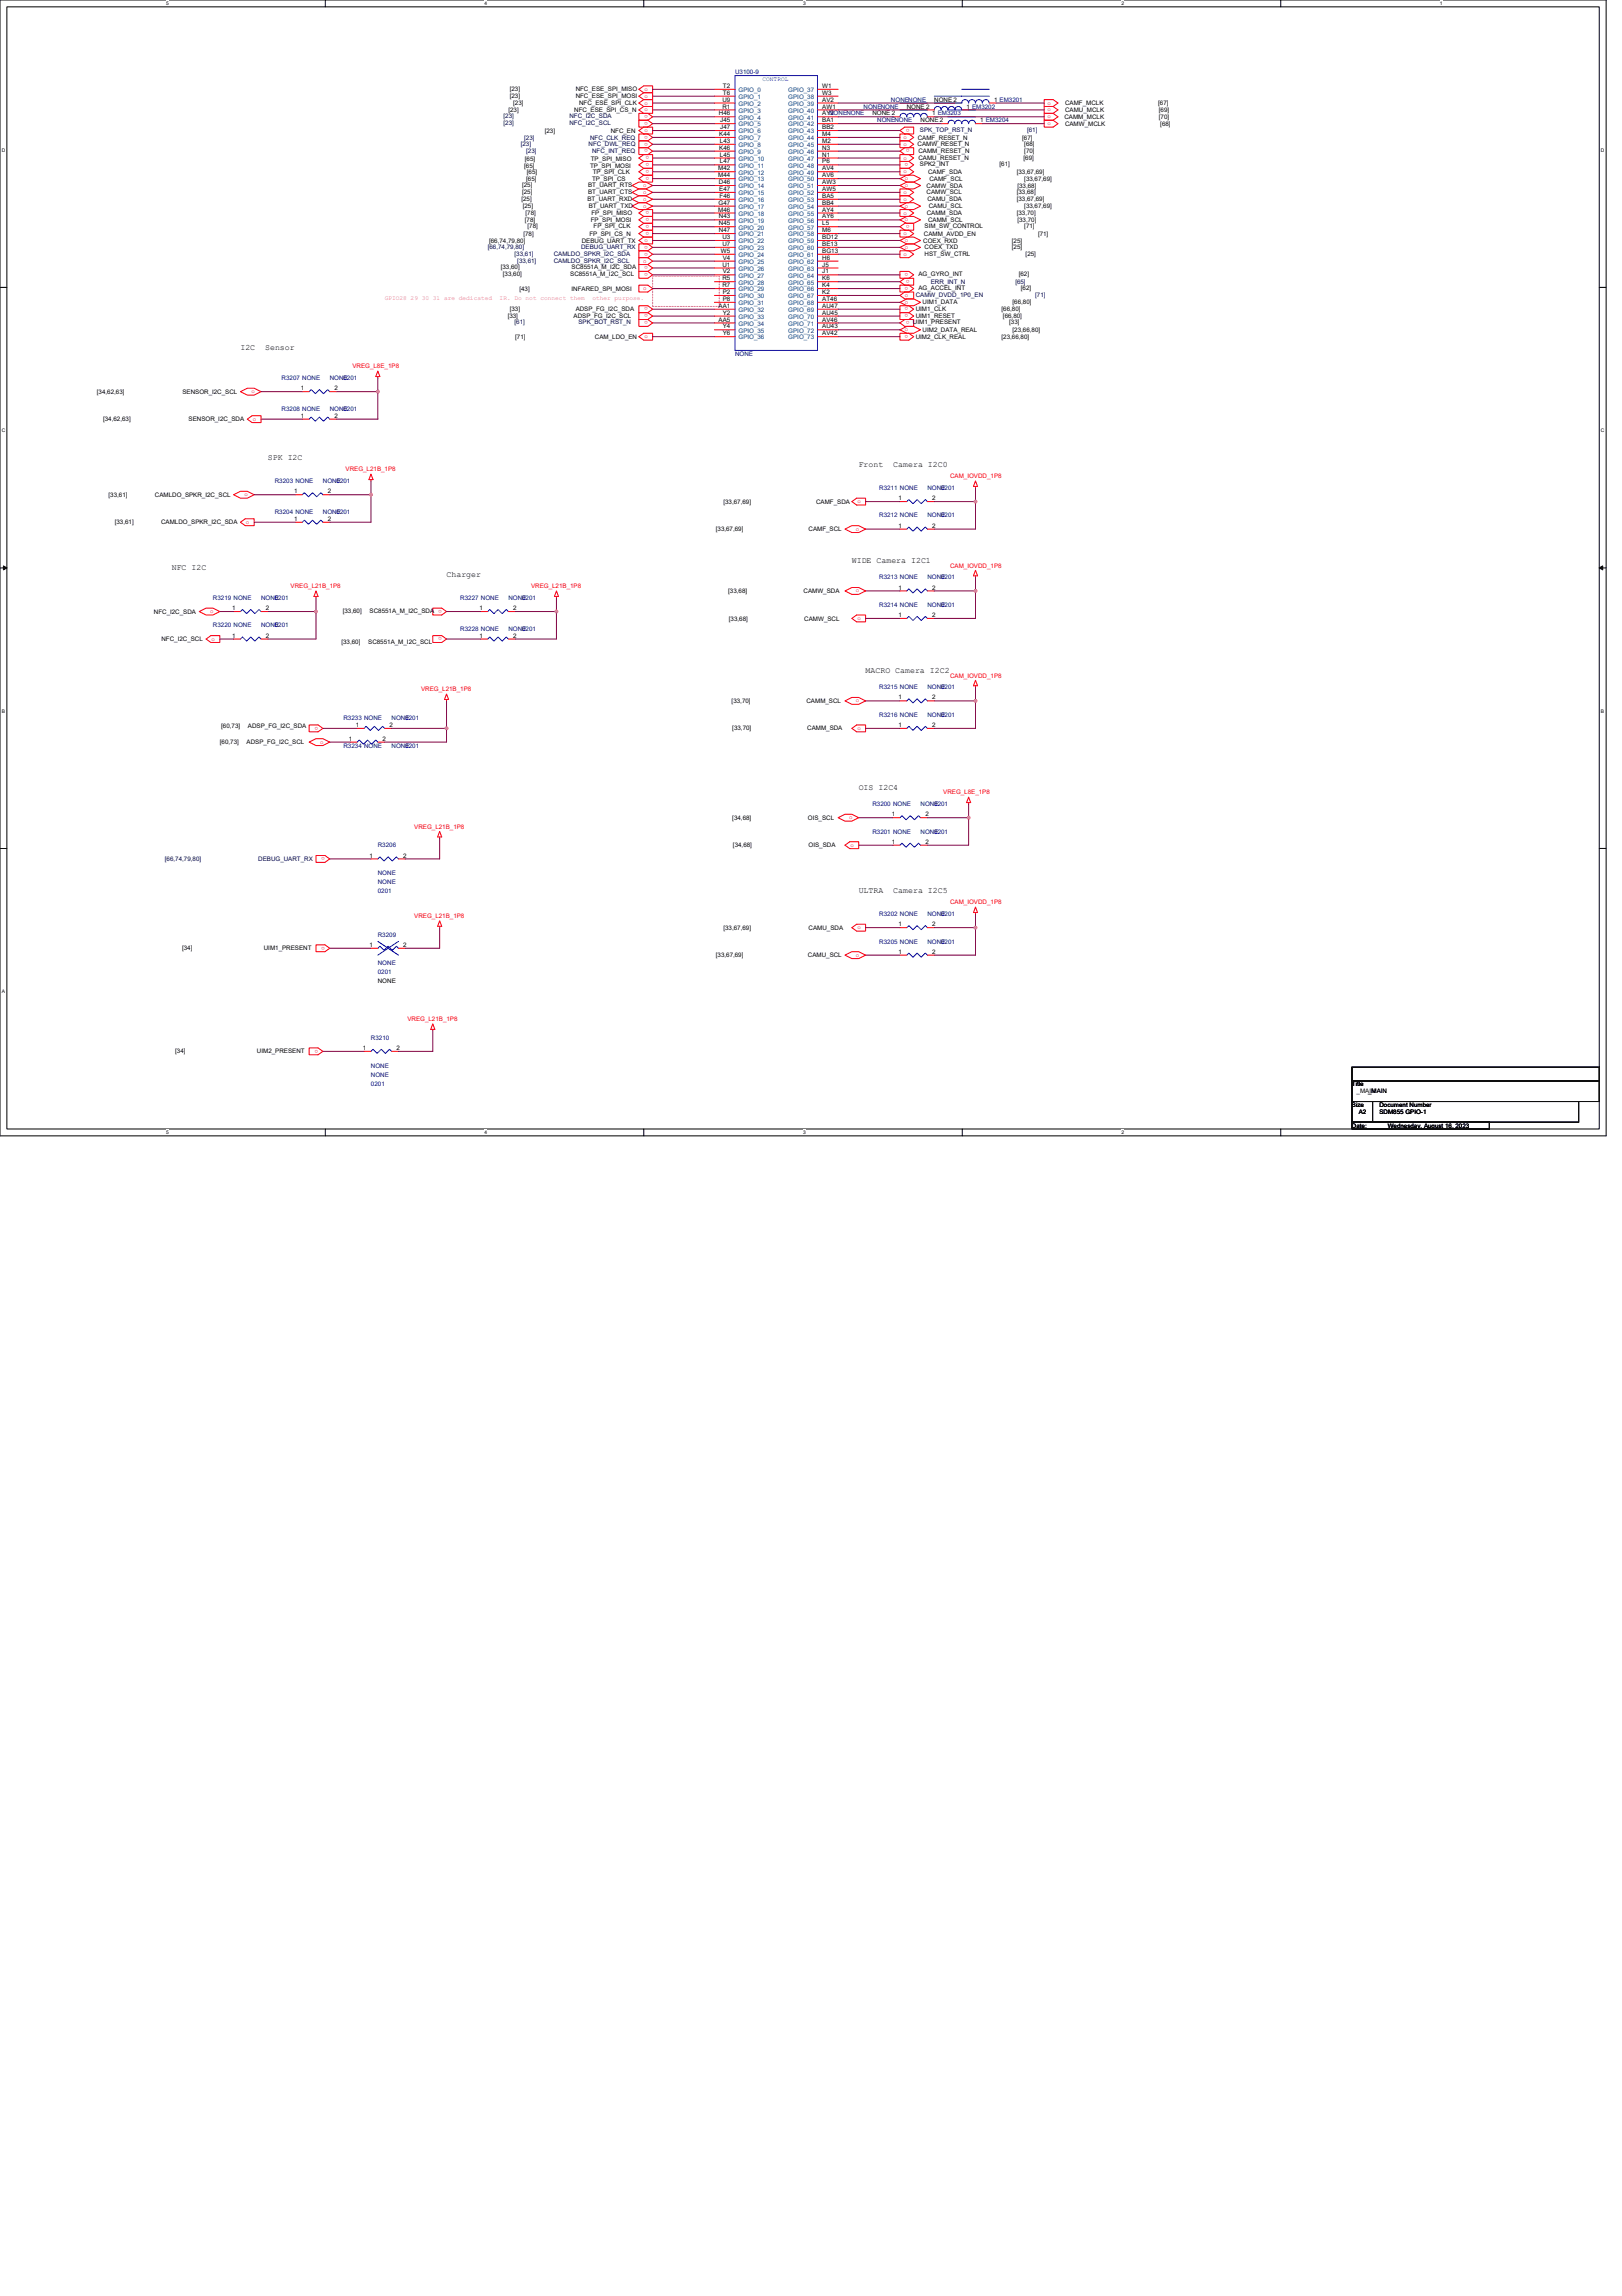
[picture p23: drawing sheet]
<svg xmlns="http://www.w3.org/2000/svg" width="210mm" height="297mm" viewBox="0 0 210 297" stroke-linecap="round" stroke-linejoin="round" font-family="sans-serif">
<defs><g id="words">
<g font-size="1.1">
<text x="31.1" y="45.3">I2C</text>
<text x="34.3" y="45.3">Sensor</text>
<text x="34.7" y="59.5">SPK I2C</text>
<text x="111.1" y="60.4">Front</text>
<text x="115.6" y="60.4">Camera I2C0</text>
<text x="22.2" y="73.7">NFC I2C</text>
<text x="57.8" y="74.6">Charger</text>
<text x="110.2" y="72.9">WIDE Camera I2C1</text>
<text x="112" y="87.1">MACRO Camera I2C2</text>
<text x="111.1" y="102.2">OIS I2C4</text>
<text x="111.1" y="115.5">ULTRA</text>
<text x="115.6" y="115.5">Camera I2C5</text>
</g>
<g font-size=".8">
<text x="66" y="11.8">[23]</text>
<text x="74.5" y="11.8">NFC_ESE_SPI_MISO</text>
<text x="93.6" y="11.4">T2</text>
<text x="106.4" y="11.4">W1</text>
<text x="65.8" y="14.5">[23]</text>
<text x="66" y="12.7">[23]</text>
<text x="66.4" y="13.6">[23]</text>
<text x="70.5" y="17.2">[23]</text>
<text x="74.3" y="14.5">NFC_ESE_SPI_CS_N</text>
<text x="74.5" y="12.7">NFC_ESE_SPI_MOSI</text>
<text x="74.9" y="13.6">NFC_ESE_SPI_CLK</text>
<text x="79" y="17.2">NFC_EN</text>
<text x="93" y="14.9">H46</text>
<text x="93.1" y="17.6">K44</text>
<text x="93.2" y="15.8">J45</text>
<text x="93.2" y="16.7">J47</text>
<text x="93.5" y="13.1">U9</text>
<text x="93.5" y="14">R1</text>
<text x="93.6" y="12.3">T6</text>
<text x="106.4" y="12.3">W3</text>
<text x="106.4" y="13.1">AV2</text>
<text x="106.4" y="14">AW1</text>
<text x="106.4" y="14.9">AY2</text>
<text x="106.4" y="15.8">BA1</text>
<text x="106.4" y="16.7">BB2</text>
<text x="106.4" y="17.6">M4</text>
<text x="112.9" y="14.9">NONE 2</text>
<text x="117.3" y="14">NONE 2</text>
<text x="119.1" y="15.8">NONE 2</text>
<text x="120.6" y="14.9">1 EM3203</text>
<text x="120.9" y="13.2">NONE 2</text>
<text x="125.1" y="14">1 EM3202</text>
<text x="126.9" y="15.8">1 EM3204</text>
<text x="128.6" y="13.1">1 EM3201</text>
<text x="137.8" y="15.4">CAMM_MCLK</text>
<text x="137.8" y="16.3">CAMW_MCLK</text>
<text x="137.8" y="13.6">CAMF_MCLK</text>
<text x="137.8" y="14.5">CAMU_MCLK</text>
<text x="149.9" y="13.6">[67]</text>
<text x="150" y="14.5">[69]</text>
<text x="150" y="15.4">[70]</text>
<text x="150.2" y="16.3">[68]</text>
<text x="67.8" y="21.7">[65]</text>
<text x="67.9" y="20.8">[65]</text>
<text x="68.1" y="23.4">[65]</text>
<text x="68.2" y="22.5">[65]</text>
<text x="76.4" y="21.7">TP_SPI_MOSI</text>
<text x="76.5" y="20.8">TP_SPI_MISO</text>
<text x="76.6" y="23.4">TP_SPI_CS</text>
<text x="76.7" y="22.5">TP_SPI_CLK</text>
<text x="92.9" y="22">M42</text>
<text x="92.9" y="22.9">M44</text>
<text x="93" y="23.8">D46</text>
<text x="93.1" y="19.4">K46</text>
<text x="93.2" y="20.3">L45</text>
<text x="93.2" y="21.1">L47</text>
<text x="93.2" y="18.5">L43</text>
<text x="106.4" y="18.5">M2</text>
<text x="106.4" y="19.4">N3</text>
<text x="106.4" y="20.3">N1</text>
<text x="106.4" y="21.1">P6</text>
<text x="106.4" y="22">AV4</text>
<text x="106.4" y="22.9">AV6</text>
<text x="106.4" y="23.8">AW3</text>
<text x="118.7" y="18.9">CAMW_RESET_N</text>
<text x="118.8" y="18.1">CAMF_RESET_N</text>
<text x="118.9" y="20.7">CAMU_RESET_N</text>
<text x="118.9" y="19.7">CAMM_RESET_N</text>
<text x="119" y="21.5">SPK2_INT</text>
<text x="120.1" y="22.5">CAMF_SDA</text>
<text x="120.3" y="23.4">CAMF_SCL</text>
<text x="129.4" y="21.5">[61]</text>
<text x="131.6" y="22.5">[33,67,69]</text>
<text x="132.3" y="18.1">[67]</text>
<text x="132.5" y="20.7">[69]</text>
<text x="132.6" y="19.7">[70]</text>
<text x="132.6" y="23.4">[33,67,69]</text>
<text x="132.6" y="18.9">[68]</text>
<text x="67.5" y="26">[25]</text>
<text x="67.6" y="24.2">[25]</text>
<text x="67.6" y="25.1">[25]</text>
<text x="67.7" y="26.9">[25]</text>
<text x="67.9" y="28.7">[78]</text>
<text x="68" y="27.8">[78]</text>
<text x="68.3" y="29.5">[78]</text>
<text x="76" y="26">BT_UART_RXD</text>
<text x="76.1" y="24.2">BT_UART_RTS</text>
<text x="76.1" y="25.1">BT_UART_CTS</text>
<text x="76.2" y="26.9">BT_UART_TXD</text>
<text x="76.5" y="28.7">FP_SPI_MOSI</text>
<text x="76.5" y="27.8">FP_SPI_MISO</text>
<text x="76.8" y="29.5">FP_SPI_CLK</text>
<text x="92.9" y="27.4">M46</text>
<text x="93" y="26.5">G47</text>
<text x="93" y="28.3">N43</text>
<text x="93" y="29.2">N45</text>
<text x="93.1" y="24.7">E47</text>
<text x="93.1" y="25.6">F46</text>
<text x="106.4" y="24.7">AW5</text>
<text x="106.4" y="25.6">BA5</text>
<text x="106.4" y="26.5">BB4</text>
<text x="106.4" y="27.4">AY4</text>
<text x="106.4" y="28.3">AY6</text>
<text x="106.4" y="29.2">L5</text>
<text x="119.7" y="29.5">SIM_SW_CONTROL</text>
<text x="119.9" y="24.3">CAMW_SDA</text>
<text x="119.9" y="25.2">CAMW_SCL</text>
<text x="119.9" y="27.8">CAMM_SDA</text>
<text x="120" y="26.1">CAMU_SDA</text>
<text x="120.1" y="28.7">CAMM_SCL</text>
<text x="120.2" y="26.9">CAMU_SCL</text>
<text x="131.6" y="25.2">[33,68]</text>
<text x="131.6" y="26.1">[33,67,69]</text>
<text x="131.6" y="27.8">[33,70]</text>
<text x="131.7" y="28.7">[33,70]</text>
<text x="131.7" y="24.3">[33,68]</text>
<text x="132.6" y="26.9">[33,67,69]</text>
<text x="132.6" y="29.5">[71]</text>
<text x="63.3" y="31.4">[66,74,79,80]</text>
<text x="64.8" y="34.9">[33,60]</text>
<text x="65.1" y="35.7">[33,60]</text>
<text x="67.7" y="30.5">[78]</text>
<text x="73.8" y="35.7">SC8551A_M_I2C_SCL</text>
<text x="74" y="34.9">SC8551A_M_I2C_SDA</text>
<text x="75.3" y="31.4">DEBUG_UART_TX</text>
<text x="76.3" y="30.5">FP_SPI_CS_N</text>
<text x="93" y="30">N47</text>
<text x="93.3" y="32.7">W5</text>
<text x="93.5" y="30.9">U3</text>
<text x="93.5" y="31.8">U7</text>
<text x="93.5" y="34.5">U1</text>
<text x="93.5" y="33.6">V4</text>
<text x="93.5" y="35.4">V2</text>
<text x="106.4" y="30">M6</text>
<text x="106.4" y="30.9">BD12</text>
<text x="106.4" y="31.8">BE13</text>
<text x="106.4" y="32.7">BG13</text>
<text x="106.4" y="33.6">H6</text>
<text x="106.4" y="34.5">J5</text>
<text x="106.4" y="35.4">J1</text>
<text x="118.9" y="35.7">AG_GYRO_INT</text>
<text x="119.5" y="31.4">COEX_RXD</text>
<text x="119.6" y="30.5">CAMM_AVDD_EN</text>
<text x="119.7" y="33.2">HST_SW_CTRL</text>
<text x="119.7" y="32.3">COEX_TXD</text>
<text x="131" y="32.3">[25]</text>
<text x="131" y="31.4">[25]</text>
<text x="131.8" y="35.7">[62]</text>
<text x="132.7" y="33.2">[25]</text>
<text x="134.3" y="30.5">[71]</text>
<text x="65.7" y="41.2">[33]</text>
<text x="66" y="40.2">[33]</text>
<text x="67.2" y="37.6">[43]</text>
<text x="74" y="37.6">INFARED_SPI_MOSI</text>
<text x="74.2" y="41.2">ADSP_FG_I2C_SCL</text>
<text x="74.5" y="40.2">ADSP_FG_I2C_SDA</text>
<text x="93" y="39.8">AA1</text>
<text x="93" y="41.6">AA5</text>
<text x="93.5" y="36.3">R5</text>
<text x="93.5" y="37.2">R7</text>
<text x="93.5" y="38">P2</text>
<text x="93.5" y="38.9">P8</text>
<text x="93.5" y="40.7">Y2</text>
<text x="106.4" y="36.3">K6</text>
<text x="106.4" y="37.2">K4</text>
<text x="106.4" y="38">K2</text>
<text x="106.4" y="38.9">AT46</text>
<text x="106.4" y="39.8">AU47</text>
<text x="106.4" y="40.7">AU45</text>
<text x="106.4" y="41.6">AV46</text>
<text x="118.1" y="42">UIM1_PRESENT</text>
<text x="118.5" y="41.2">UIM1_RESET</text>
<text x="118.5" y="40.3">UIM1_CLK</text>
<text x="118.9" y="37.5">AG_ACCEL_INT</text>
<text x="119.4" y="39.4">UIM1_DATA</text>
<text x="129.6" y="40.3">[66,80]</text>
<text x="129.8" y="41.2">[66,80]</text>
<text x="130.6" y="42">[33]</text>
<text x="131" y="39.4">[66,80]</text>
<text x="132.1" y="37.5">[62]</text>
<text x="66.7" y="43.8">[71]</text>
<text x="77" y="43.8">CAM_LDO_EN</text>
<text x="93.5" y="42.5">Y4</text>
<text x="93.5" y="43.4">Y6</text>
<text x="106.4" y="42.5">AU43</text>
<text x="106.4" y="43.4">AV42</text>
<text x="118.5" y="43.8">UIM2_CLK_REAL</text>
<text x="119.4" y="42.9">UIM2_DATA_REAL</text>
<text x="129.6" y="43.8">[23,66,80]</text>
<text x="131" y="42.9">[23,66,80]</text>
<text x="12.5" y="50.9">[34,62,63]</text>
<text x="23.6" y="50.9">SENSOR_I2C_SCL</text>
<text x="38.9" y="50.5">1</text>
<text x="43.3" y="50.5">2</text>
<text x="13.3" y="54.5">[34,62,63]</text>
<text x="24.4" y="54.5">SENSOR_I2C_SDA</text>
<text x="38.9" y="54">1</text>
<text x="43.3" y="54">2</text>
<text x="14" y="64.3">[33,61]</text>
<text x="20" y="64.3">CAMLDO_SPKR_I2C_SCL</text>
<text x="38" y="63.8">1</text>
<text x="42.4" y="63.8">2</text>
<text x="93.6" y="65.2">[33,67,69]</text>
<text x="105.6" y="65.2">CAMF_SDA</text>
<text x="116.3" y="64.7">1</text>
<text x="120.6" y="64.7">2</text>
<text x="14.8" y="67.8">[33,61]</text>
<text x="20.8" y="67.8">CAMLDO_SPKR_I2C_SDA</text>
<text x="38" y="67.4">1</text>
<text x="42.4" y="67.4">2</text>
<text x="92.6" y="68.7">[33,67,69]</text>
<text x="104.6" y="68.7">CAMF_SCL</text>
<text x="116.3" y="68.3">1</text>
<text x="120.6" y="68.3">2</text>
<text x="94.2" y="76.7">[33,68]</text>
<text x="104" y="76.7">CAMW_SDA</text>
<text x="116.3" y="76.3">1</text>
<text x="120.6" y="76.3">2</text>
<text x="19.9" y="79.4">NFC_I2C_SDA</text>
<text x="20.9" y="82.9">NFC_I2C_SCL</text>
<text x="30" y="78.9">1</text>
<text x="30" y="82.5">1</text>
<text x="34.4" y="78.9">2</text>
<text x="34.4" y="82.5">2</text>
<text x="44.2" y="83.3">[33,60]</text>
<text x="44.4" y="79.3">[33,60]</text>
<text x="47.7" y="83.3">SC8551A_M_I2C_SCL</text>
<text x="47.8" y="79.3">SC8551A_M_I2C_SDA</text>
<text x="62.1" y="78.9">1</text>
<text x="62.1" y="82.5">1</text>
<text x="66.4" y="78.9">2</text>
<text x="66.4" y="82.5">2</text>
<text x="94.3" y="80.3">[33,68]</text>
<text x="104.1" y="80.3">CAMW_SCL</text>
<text x="116.3" y="79.8">1</text>
<text x="120.6" y="79.8">2</text>
<text x="28.6" y="94.1">[60,73]</text>
<text x="32.1" y="94.1">ADSP_FG_I2C_SDA</text>
<text x="45.2" y="95.8">1</text>
<text x="46.1" y="94">1</text>
<text x="49.5" y="95.8">2</text>
<text x="50.4" y="94">2</text>
<text x="94.7" y="90.9">[33,70]</text>
<text x="94.8" y="94.5">[33,70]</text>
<text x="104.4" y="90.9">CAMM_SCL</text>
<text x="104.5" y="94.5">CAMM_SDA</text>
<text x="116.3" y="94">1</text>
<text x="116.3" y="90.5">1</text>
<text x="120.6" y="94">2</text>
<text x="120.6" y="90.5">2</text>
<text x="28.4" y="96.2">[60,73]</text>
<text x="31.9" y="96.2">ADSP_FG_I2C_SCL</text>
<text x="94.8" y="106.1">[34,68]</text>
<text x="104.5" y="106.1">OIS_SCL</text>
<text x="115.4" y="105.6">1</text>
<text x="119.7" y="105.6">2</text>
<text x="47.8" y="110.9">1</text>
<text x="52.2" y="110.9">2</text>
<text x="94.9" y="109.6">[34,68]</text>
<text x="104.6" y="109.6">OIS_SDA</text>
<text x="115.4" y="109.2">1</text>
<text x="119.7" y="109.2">2</text>
<text x="116.3" y="119.8">1</text>
<text x="120.6" y="119.8">2</text>
<text x="23.6" y="122.9">[34]</text>
<text x="34.1" y="122.9">UIM1_PRESENT</text>
<text x="47.8" y="122.5">1</text>
<text x="52.2" y="122.5">2</text>
<text x="92.6" y="123.8">[33,67,69]</text>
<text x="93.6" y="120.3">[33,67,69]</text>
<text x="104.5" y="123.8">CAMU_SCL</text>
<text x="104.6" y="120.3">CAMU_SDA</text>
<text x="116.3" y="123.4">1</text>
<text x="120.6" y="123.4">2</text>
<text x="48.9" y="127.1">NONE</text>
<text x="22.7" y="136.2">[34]</text>
<text x="33.2" y="136.2">UIM2_PRESENT</text>
<text x="46.9" y="135.8">1</text>
<text x="51.3" y="135.8">2</text>
<text x="175" y="140.6">Title</text>
<text x="175" y="143.2">Size</text>
<text x="175.6" y="141.4">_MAIN</text>
<text x="177" y="141.4">_MAIN</text>
<text x="178.5" y="143.2">Document Number</text>
<text x="175" y="145.9">Date:</text>
<text x="175.8" y="144.1">A2</text>
<text x="178.5" y="144.1">SDM855 GPIO-1</text>
<text x="179.6" y="145.9">Wednesday, August 16, 2023</text>
</g>
<g font-size=".8" fill="#f00">
<text x="83.4" y="11.8">o</text>
<text x="83.4" y="12.6">o</text>
<text x="83.4" y="13.5">o</text>
<text x="83.4" y="14.4">o</text>
<text x="83.4" y="17.1">o</text>
<text x="83.8" y="14.9" transform="rotate(-180 83.8 14.9)">o</text>
<text x="83.8" y="15.8" transform="rotate(-180 83.8 15.8)">o</text>
<text x="83.8" y="17.6" transform="rotate(-180 83.8 17.6)">o</text>
<text x="116.9" y="18">o</text>
<text x="117.7" y="16.7" transform="rotate(-180 117.7 16.7)">o</text>
<text x="135.6" y="13.5">o</text>
<text x="135.6" y="15.3">o</text>
<text x="135.6" y="16.2">o</text>
<text x="135.6" y="14.4">o</text>
<text x="83.8" y="18.4" transform="rotate(-180 83.8 18.4)">o</text>
<text x="83.8" y="19.3" transform="rotate(-180 83.8 19.3)">o</text>
<text x="84" y="20.2" transform="rotate(-180 84 20.2)">o</text>
<text x="84" y="21.1" transform="rotate(-180 84 21.1)">o</text>
<text x="84" y="22" transform="rotate(-180 84 22)">o</text>
<text x="84" y="22.9" transform="rotate(-180 84 22.9)">o</text>
<text x="116.9" y="18.9">o</text>
<text x="116.9" y="20.6">o</text>
<text x="116.9" y="22.4">o</text>
<text x="117.1" y="23.3">o</text>
<text x="117.5" y="21.1" transform="rotate(-180 117.5 21.1)">o</text>
<text x="117.7" y="19.3" transform="rotate(-180 117.7 19.3)">o</text>
<text x="83.2" y="24.2">o</text>
<text x="83.2" y="25.1">o</text>
<text x="83.2" y="26">o</text>
<text x="83.2" y="26.9">o</text>
<text x="84" y="27.3" transform="rotate(-180 84 27.3)">o</text>
<text x="84" y="28.2" transform="rotate(-180 84 28.2)">o</text>
<text x="84" y="29.1" transform="rotate(-180 84 29.1)">o</text>
<text x="116.9" y="25.1">o</text>
<text x="116.9" y="26">o</text>
<text x="116.9" y="27.8">o</text>
<text x="117.1" y="24.2">o</text>
<text x="117.1" y="26.9">o</text>
<text x="117.1" y="28.6">o</text>
<text x="117.7" y="29.1" transform="rotate(-180 117.7 29.1)">o</text>
<text x="83.2" y="34">o</text>
<text x="83.4" y="31.3">o</text>
<text x="83.8" y="31.8" transform="rotate(-180 83.8 31.8)">o</text>
<text x="83.8" y="32.7" transform="rotate(-180 83.8 32.7)">o</text>
<text x="83.8" y="34.4" transform="rotate(-180 83.8 34.4)">o</text>
<text x="83.8" y="35.3" transform="rotate(-180 83.8 35.3)">o</text>
<text x="84" y="30" transform="rotate(-180 84 30)">o</text>
<text x="116.9" y="30.4">o</text>
<text x="116.9" y="33.1">o</text>
<text x="117.1" y="32.2">o</text>
<text x="117.1" y="31.3">o</text>
<text x="117.5" y="35.3" transform="rotate(-180 117.5 35.3)">o</text>
<text x="83.2" y="37.5">o</text>
<text x="83.8" y="41.6" transform="rotate(-180 83.8 41.6)">o</text>
<text x="83.8" y="39.8" transform="rotate(-180 83.8 39.8)">o</text>
<text x="83.8" y="40.7" transform="rotate(-180 83.8 40.7)">o</text>
<text x="117.1" y="38.4">o</text>
<text x="117.1" y="39.3">o</text>
<text x="117.5" y="37.1" transform="rotate(-180 117.5 37.1)">o</text>
<text x="117.5" y="40.7" transform="rotate(-180 117.5 40.7)">o</text>
<text x="117.5" y="39.8" transform="rotate(-180 117.5 39.8)">o</text>
<text x="117.7" y="36.2" transform="rotate(-180 117.7 36.2)">o</text>
<text x="117.7" y="41.6" transform="rotate(-180 117.7 41.6)">o</text>
<text x="45.6" y="47.7">VREG_L8E_1P8</text>
<text x="83.4" y="43.8">o</text>
<text x="117.1" y="42.9">o</text>
<text x="117.5" y="43.3" transform="rotate(-180 117.5 43.3)">o</text>
<text x="32.5" y="50.9">o</text>
<text x="32.7" y="54.4">o</text>
<text x="31.6" y="64.2">o</text>
<text x="44.7" y="61">VREG_L21B_1P8</text>
<text x="110.9" y="65.1">o</text>
<text x="122.9" y="61.9">CAM_IOVDD_1P8</text>
<text x="31.8" y="67.8">o</text>
<text x="110.8" y="68.6">o</text>
<text x="37.6" y="76.1">VREG_L21B_1P8</text>
<text x="68.7" y="76.1">VREG_L21B_1P8</text>
<text x="110.8" y="76.6">o</text>
<text x="122.9" y="73.4">CAM_IOVDD_1P8</text>
<text x="27.2" y="79.3">o</text>
<text x="27.4" y="82.9">o</text>
<text x="57.2" y="78.9" transform="rotate(-180 57.2 78.9)">o</text>
<text x="57.2" y="82.5" transform="rotate(-180 57.2 82.5)">o</text>
<text x="110.9" y="80.2">o</text>
<text x="54.5" y="89.4">VREG_L21B_1P8</text>
<text x="122.9" y="87.7">CAM_IOVDD_1P8</text>
<text x="41.2" y="94" transform="rotate(-180 41.2 94)">o</text>
<text x="110.8" y="90.9">o</text>
<text x="110.9" y="94.4">o</text>
<text x="41.4" y="96.2">o</text>
<text x="53.6" y="107.2">VREG_L21B_1P8</text>
<text x="109.9" y="106">o</text>
<text x="122.1" y="102.8">VREG_L8E_1P8</text>
<text x="42.1" y="110.9" transform="rotate(-180 42.1 110.9)">o</text>
<text x="110.1" y="109.5">o</text>
<text x="53.6" y="118.8">VREG_L21B_1P8</text>
<text x="122.9" y="117">CAM_IOVDD_1P8</text>
<text x="42.1" y="122.5" transform="rotate(-180 42.1 122.5)">o</text>
<text x="110.8" y="123.8">o</text>
<text x="110.9" y="120.2">o</text>
<text x="41.2" y="135.8" transform="rotate(-180 41.2 135.8)">o</text>
<text x="52.7" y="132.1">VREG_L21B_1P8</text>
</g>
<g font-size=".8" fill="#000080">
<text x="95.1" y="9.6">U3100-9</text>
<text x="107.3" y="14.9">NONENONE</text>
<text x="111.7" y="14">NONENONE</text>
<text x="113.5" y="15.8">NONENONE</text>
<text x="115.3" y="13.2">NONENONE</text>
<text x="95.1" y="46.1">NONE</text>
<text x="36.4" y="49.2">R3207 NONE</text>
<text x="36.4" y="53.2">R3208 NONE</text>
<text x="42.7" y="49.2">NONE</text>
<text x="42.7" y="53.2">NONE</text>
<text x="44.4" y="49.2">0201</text>
<text x="44.4" y="53.2">0201</text>
<text x="35.6" y="62.5">R3203 NONE</text>
<text x="41.8" y="62.5">NONE</text>
<text x="43.6" y="62.5">0201</text>
<text x="113.8" y="63.4">R3211 NONE</text>
<text x="120" y="63.4">NONE</text>
<text x="121.8" y="63.4">0201</text>
<text x="35.6" y="66.5">R3204 NONE</text>
<text x="41.8" y="66.5">NONE</text>
<text x="43.6" y="66.5">0201</text>
<text x="113.8" y="66.9">R3212 NONE</text>
<text x="120" y="66.9">NONE</text>
<text x="121.8" y="66.9">0201</text>
<text x="27.6" y="77.6">R3219 NONE</text>
<text x="33.8" y="77.6">NONE</text>
<text x="35.6" y="77.6">0201</text>
<text x="59.6" y="77.6">R3227 NONE</text>
<text x="65.8" y="77.6">NONE</text>
<text x="67.6" y="77.6">0201</text>
<text x="113.8" y="74.9">R3213 NONE</text>
<text x="120" y="74.9">NONE</text>
<text x="121.8" y="74.9">0201</text>
<text x="27.6" y="81.2">R3220 NONE</text>
<text x="33.8" y="81.2">NONE</text>
<text x="35.6" y="81.2">0201</text>
<text x="59.6" y="81.6">R3228 NONE</text>
<text x="65.8" y="81.6">NONE</text>
<text x="67.6" y="81.6">0201</text>
<text x="113.8" y="78.5">R3214 NONE</text>
<text x="120" y="78.5">NONE</text>
<text x="121.8" y="78.5">0201</text>
<text x="113.8" y="89.2">R3215 NONE</text>
<text x="120" y="89.2">NONE</text>
<text x="121.8" y="89.2">0201</text>
<text x="44.5" y="93.2">R3233 NONE</text>
<text x="50.7" y="93.2">NONE</text>
<text x="52.5" y="93.2">0201</text>
<text x="113.8" y="92.7">R3216 NONE</text>
<text x="120" y="92.7">NONE</text>
<text x="121.8" y="92.7">0201</text>
<text x="44.5" y="96.7">R3234 NONE</text>
<text x="50.7" y="96.7">NONE</text>
<text x="52.5" y="96.7">0201</text>
<text x="112.9" y="107.8">R3201 NONE</text>
<text x="112.9" y="104.3">R3200 NONE</text>
<text x="119.1" y="107.8">NONE</text>
<text x="119.1" y="104.3">NONE</text>
<text x="120.9" y="107.8">0201</text>
<text x="120.9" y="104.3">0201</text>
<text x="48.9" y="109.6">R3206</text>
<text x="48.9" y="113.3">NONE</text>
<text x="48.9" y="114.4">NONE</text>
<text x="48.9" y="115.6">0201</text>
<text x="113.8" y="118.5">R3202 NONE</text>
<text x="120" y="118.5">NONE</text>
<text x="121.8" y="118.5">0201</text>
<text x="48.9" y="121.2">R3209</text>
<text x="48.9" y="124.8">NONE</text>
<text x="48.9" y="126">0201</text>
<text x="113.8" y="122.1">R3205 NONE</text>
<text x="120" y="122.1">NONE</text>
<text x="121.8" y="122.1">0201</text>
<text x="48" y="134.5">R3210</text>
<text x="48" y="138.2">NONE</text>
<text x="48" y="139.3">NONE</text>
<text x="48" y="140.5">0201</text>
</g>
<g font-size=".8" fill="#004080">
<text x="95.6" y="11.9">GPIO_0</text>
<text x="102" y="11.9">GPIO_37</text>
<text x="95.6" y="12.8">GPIO_1</text>
<text x="95.6" y="13.7">GPIO_2</text>
<text x="95.6" y="14.6">GPIO_3</text>
<text x="95.6" y="15.5">GPIO_4</text>
<text x="95.6" y="16.4">GPIO_5</text>
<text x="95.6" y="17.3">GPIO_6</text>
<text x="102" y="12.8">GPIO_38</text>
<text x="102" y="13.7">GPIO_39</text>
<text x="102" y="14.6">GPIO_40</text>
<text x="102" y="15.5">GPIO_41</text>
<text x="102" y="16.4">GPIO_42</text>
<text x="102" y="17.3">GPIO_43</text>
<text x="95.6" y="20.8">GPIO_10</text>
<text x="95.6" y="21.7">GPIO_11</text>
<text x="95.6" y="22.6">GPIO_12</text>
<text x="95.6" y="23.5">GPIO_13</text>
<text x="95.6" y="18.1">GPIO_7</text>
<text x="95.6" y="19">GPIO_8</text>
<text x="95.6" y="19.9">GPIO_9</text>
<text x="102" y="18.1">GPIO_44</text>
<text x="102" y="19">GPIO_45</text>
<text x="102" y="19.9">GPIO_46</text>
<text x="102" y="20.8">GPIO_47</text>
<text x="102" y="21.7">GPIO_48</text>
<text x="102" y="22.6">GPIO_49</text>
<text x="102" y="23.5">GPIO_50</text>
<text x="95.6" y="24.4">GPIO_14</text>
<text x="95.6" y="25.3">GPIO_15</text>
<text x="95.6" y="26.1">GPIO_16</text>
<text x="95.6" y="27">GPIO_17</text>
<text x="95.6" y="27.9">GPIO_18</text>
<text x="95.6" y="28.8">GPIO_19</text>
<text x="95.6" y="29.7">GPIO_20</text>
<text x="102" y="24.4">GPIO_51</text>
<text x="102" y="25.3">GPIO_52</text>
<text x="102" y="26.1">GPIO_53</text>
<text x="102" y="27">GPIO_54</text>
<text x="102" y="27.9">GPIO_55</text>
<text x="102" y="28.8">GPIO_56</text>
<text x="102" y="29.7">GPIO_57</text>
<text x="95.6" y="30.6">GPIO_21</text>
<text x="95.6" y="31.5">GPIO_22</text>
<text x="95.6" y="32.4">GPIO_23</text>
<text x="95.6" y="33.3">GPIO_24</text>
<text x="95.6" y="34.1">GPIO_25</text>
<text x="95.6" y="35">GPIO_26</text>
<text x="95.6" y="35.9">GPIO_27</text>
<text x="102" y="30.6">GPIO_58</text>
<text x="102" y="31.5">GPIO_59</text>
<text x="102" y="32.4">GPIO_60</text>
<text x="102" y="33.3">GPIO_61</text>
<text x="102" y="34.1">GPIO_62</text>
<text x="102" y="35">GPIO_63</text>
<text x="102" y="35.9">GPIO_64</text>
<text x="95.6" y="36.8">GPIO_28</text>
<text x="95.6" y="37.7">GPIO_29</text>
<text x="95.6" y="38.6">GPIO_30</text>
<text x="95.6" y="39.5">GPIO_31</text>
<text x="95.6" y="40.4">GPIO_32</text>
<text x="95.6" y="41.3">GPIO_33</text>
<text x="102" y="36.8">GPIO_65</text>
<text x="102" y="37.7">GPIO_66</text>
<text x="102" y="38.6">GPIO_67</text>
<text x="102" y="39.5">GPIO_68</text>
<text x="102" y="40.4">GPIO_69</text>
<text x="102" y="41.3">GPIO_70</text>
<text x="95.6" y="42.1">GPIO_34</text>
<text x="95.6" y="43">GPIO_35</text>
<text x="95.6" y="43.9">GPIO_36</text>
<text x="102" y="42.1">GPIO_71</text>
<text x="102" y="43">GPIO_72</text>
<text x="102" y="43.9">GPIO_73</text>
</g>
<text font-size=".8" fill="#00f" x="98.7" y="10.4">CONTROL</text>
<g font-size=".8" fill="#000040">
<text x="65.2" y="15.3">[23]</text>
<text x="65.2" y="16.2">[23]</text>
<text x="73.7" y="15.3">NFC_I2C_SDA</text>
<text x="73.7" y="16.2">NFC_I2C_SCL</text>
<text x="119" y="17.1">SPK_TOP_RST_N</text>
<text x="132.9" y="17.1">[61]</text>
<text x="67.4" y="18.9">[23]</text>
<text x="67.8" y="18.1">[23]</text>
<text x="68.1" y="19.8">[23]</text>
<text x="76.2" y="18.9">NFC_DWL_REQ</text>
<text x="76.4" y="18.1">NFC_CLK_REQ</text>
<text x="76.6" y="19.8">NFC_INT_REQ</text>
<text x="63.1" y="32.3">[66,74,79,80]</text>
<text x="66.6" y="33.1">[33,61]</text>
<text x="66.9" y="34">[33,61]</text>
<text x="71.7" y="33.1">CAMLDO_SPKR_I2C_SDA</text>
<text x="71.7" y="34">CAMLDO_SPKR_I2C_SCL</text>
<text x="75.2" y="32.3">DEBUG_UART_RX</text>
<text x="66.6" y="42">[61]</text>
<text x="74.9" y="42">SPK_BOT_RST_N</text>
<text x="118.5" y="38.4">CAMW_DVDD_1P0_EN</text>
<text x="120.5" y="36.7">ERR_INT_N</text>
<text x="131.4" y="36.7">[65]</text>
<text x="134" y="38.4">[71]</text>
<text x="21.3" y="111.4">[66,74,79,80]</text>
<text x="33.4" y="111.4">DEBUG_UART_RX</text>
</g>
<g font-size=".8" fill="#f0f">
<text x="49.8" y="38.9">GPIO28 29 30 31 are dedicated</text>
<text x="64.7" y="38.9">IR. Do not connect them</text>
<text x="76.7" y="38.9">other purpose.</text>
</g>
<g font-size=".6">
<text x="21.5" y=".7">5</text>
<text x="62.7" y=".7">4</text>
<text x="103.9" y=".7">3</text>
<text x="145.1" y=".7">2</text>
<text x="186.3" y=".7">1</text>
<text x=".2" y="19.6">D</text>
<text x="207.2" y="19.6">D</text>
<text x=".2" y="55.9">C</text>
<text x="207.2" y="55.9">C</text>
<text x=".2" y="92.2">B</text>
<text x="207.2" y="92.2">B</text>
<text x=".2" y="128.5">A</text>
<text x="21.5" y="146.7">5</text>
<text x="62.7" y="146.7">4</text>
<text x="103.9" y="146.7">3</text>
<text x="145.1" y="146.7">2</text>
</g>
</g></defs>
<path d="M207.8 0h-207.8v147h207.8v-147M.9 .9h206.1v145.2h-206.1z" fill="none" stroke="#000" stroke-width=".13"/>
<g fill="#fff">
<path d="M21.5 .1h.4v.7h-.4z"/>
<path d="M21.5 146.2h.4v.7h-.4z"/>
</g>
<path d="M42.1 0v.9M42.1 146.1v.9" fill="none" stroke="#000" stroke-width=".13"/>
<g fill="#fff">
<path d="M62.7 .1h.4v.7h-.4z"/>
<path d="M62.7 146.2h.4v.7h-.4z"/>
</g>
<path d="M83.3 0v.9M83.3 146.1v.9" fill="none" stroke="#000" stroke-width=".13"/>
<g fill="#fff">
<path d="M103.9 .1h.4v.7h-.4z"/>
<path d="M103.9 146.2h.4v.7h-.4z"/>
</g>
<path d="M124.5 0v.9M124.5 146.1v.9" fill="none" stroke="#000" stroke-width=".13"/>
<g fill="#fff">
<path d="M145.1 .1h.4v.7h-.4z"/>
<path d="M145.1 146.2h.4v.7h-.4z"/>
</g>
<path d="M165.7 0v.9M165.7 146.1v.9" fill="none" stroke="#000" stroke-width=".13"/>
<g fill="#fff">
<path d="M186.3 .1h.4v.7h-.4z"/>
<path d="M.2 19h.5v.7h-.5z"/>
<path d="M207.2 19h.4v.7h-.4z"/>
<path d="M.2 55.3h.5v.7h-.5z"/>
<path d="M207.2 55.3h.4v.7h-.4z"/>
</g>
<path d="M0 37.2h.9M207 37.2h.8" fill="none" stroke="#000" stroke-width=".13"/>
<g fill="#fff">
<path d="M.2 91.6h.4v.7h-.4z"/>
<path d="M207.2 91.6h.4v.7h-.4z"/>
</g>
<path d="M0 73.5h.9M.4 73.2l.5 .3-.5 .2zM207 73.5l.4-.3v.5zM207 73.5h.8" fill="none" stroke="#000" stroke-width=".13"/>
<path d="M.4 73.2l.5 .3-.5 .2zM207 73.5l.4-.3v.5z" fill="#000"/>
<path d="M.2 127.9h.4v.7h-.4z" fill="#fff"/>
<path d="M0 109.8h.9M207 109.8h.8M175 138.1h32v1.7h-32zM175 139.8h32v2.7h-32zM175 142.5h2.6v2.7h-2.6zM175 145.2h17.7v.9h-17.7zM177.6 142.5h26.7v2.7h-26.7z" fill="none" stroke="#000" stroke-width=".13"/>
<path d="M84.5 35.7h8.6v3.9h-8.6z" fill="none" stroke="#f0f" stroke-width=".13" stroke-dasharray=".2 .2"/>
<g fill="none" stroke="#f00" stroke-width=".13">
<path d="M82.7 14.7h1.1l.7 .4-.7 .5h-1.1zM82.7 15.6h1.1l.7 .4-.7 .4h-1.1zM82.7 17.3h1.1l.7 .5-.7 .4h-1.1zM82.7 19.1h1.1l.7 .5-.7 .4h-1.1zM82.7 11.6l.6-.5h1.2v.9h-1.2zM82.7 14.2l.6-.4h1.2v.9h-1.2zM82.7 16.9l.6-.5h1.2v.9h-1.2zM83.3 12l-.6 .4 .6 .5M83.3 12.9l-.6 .4 .6 .5M83.3 12h1.2v.9h-1.2M83.3 12.9h1.2v.9h-1.2M83.8 18.2h-1.1v.9h1.1"/>
<path d="M83.8 18.2l.7 .5-.7 .4M92.5 11.6h2.6M92.5 12.4h2.6M92.5 13.3h2.6M92.5 14.2h2.6M92.5 15.1h2.6M92.5 16h2.6M92.5 16.9h2.6M92.5 17.8h2.6M92.5 18.7h2.6M92.5 19.6h2.6M105.8 11.6h2.7"/>
<path d="M105.8 12.4h2.7M105.8 13.3h2.7M105.8 14.2h2.7M105.8 15.1h2.7M105.8 16h2.7M105.8 16.9h2.7M105.8 17.8h2.7M105.8 18.7h2.7M105.8 19.6h2.7M115.6 15.1h.9M116.5 16.9l.6-.5h1.1v.9h-1.1zM116.5 19.6l.6-.5h1.1v.9h-1.1z"/>
<path d="M116.5 17.3h1.1l.6 .5-.6 .4h-1.1zM116.5 18.2h1.1l.6 .5-.6 .4h-1.1zM116.5 20h1.1l.6 .4-.6 .5h-1.1zM120 15.1h.9M120 14.2h.9M121.8 16h.9M123.6 13.3h.9M124.5 14.2h.9M126.2 16h.9M128 13.3h.9M135.1 12.9h1.2l.6 .4-.6 .5h-1.2zM135.1 15.6h1.2l.6 .4-.6 .4h-1.2z"/>
<path d="M136.3 14.7h-1.2v.9h1.2M136.3 13.8h-1.2v.9h1.2M136.3 14.7l.6 .4-.6 .5M136.3 13.8l.6 .4-.6 .5M81.8 24l.9-.4h.9l.9 .4-.9 .4h-.9zM81.8 24.9l.9-.5h.9l.9 .5-.9 .4h-.9zM81.8 25.8l.9-.5h.9l.9 .5-.9 .4h-.9zM81.8 26.7l.9-.5h.9l.9 .5-.9 .4h-.9zM82.7 31.6h1.1l.7 .4-.7 .4h-1.1zM82.7 35.1h1.1l.7 .5-.7 .4h-1.1zM82.7 36.9h1.1l.7 .4-.7 .5h-1.1zM82.7 39.6h1.1l.7 .4-.7 .4h-1.1z"/>
<path d="M82.7 20.4l.6-.4h1.2v.9h-1.2zM82.7 23.1l.6-.4h1.2v.9h-1.2zM82.7 27.6l.6-.5h1.2v.9h-1.2zM82.7 28.4l.6-.4h1.2v.9h-1.2zM82.7 31.1l.6-.4h1.2v.9h-1.2zM83.3 20.9l-.6 .4 .6 .5M83.3 21.8l-.6 .4 .6 .5M83.3 28.9l-.6 .4 .6 .5M83.3 29.8l-.6 .4 .6 .5M83.3 20.9h1.2v.9h-1.2M83.3 21.8h1.2v.9h-1.2M83.3 28.9h1.2v.9h-1.2"/>
<path d="M83.3 29.8h1.2v.9h-1.2M83.8 32.4h-1.1v.9h1.1M83.8 33.3h-1.1v.9h1.1M83.8 34.2h-1.1v.9h1.1M83.8 32.4l.7 .5-.7 .4M83.8 33.3l.7 .5-.7 .4M83.8 34.2l.7 .5-.7 .4M92.5 20.4h2.6M92.5 21.3h2.6M92.5 22.2h2.6M92.5 23.1h2.6M92.5 24h2.6"/>
<path d="M92.5 24.9h2.6M92.5 25.8h2.6M92.5 26.7h2.6M92.5 27.6h2.6M92.5 28.4h2.6M92.5 29.3h2.6M92.5 30.2h2.6M92.5 31.1h2.6M92.5 32h2.6M92.5 32.9h2.6M92.5 33.8h2.6M92.5 34.7h2.6"/>
<path d="M92.5 35.6h2.6M92.5 36.4h2.6M92.5 37.3h2.6M92.5 38.2h2.6M92.5 39.1h2.6M105.8 20.4h2.7M105.8 21.3h2.7M105.8 22.2h2.7M105.8 23.1h2.7M105.8 24h2.7M105.8 24.9h2.7M105.8 25.8h2.7"/>
<path d="M105.8 26.7h2.7M105.8 27.6h2.7M105.8 28.4h2.7M105.8 29.3h2.7M105.8 30.2h2.7M105.8 31.1h2.7M105.8 32h2.7M105.8 32.9h2.7M105.8 33.8h2.7M105.8 34.7h2.7M105.8 35.6h2.7M105.8 36.4h2.7"/>
<path d="M105.8 37.3h2.7M105.8 38.2h2.7M105.8 39.1h2.7M116.5 23.1l.8-.4h.9l.9 .4-.9 .5h-.9zM116.5 24l.8-.4h.9l.9 .4-.9 .4h-.9zM116.5 26.7l.8-.5h.9l.9 .5-.9 .4h-.9zM116.5 28.4l.8-.4h.9l.9 .4-.9 .5h-.9zM116.5 29.3l.6-.4h1.1v.9h-1.1zM116.5 36.4l.6-.4h1.1v.9h-1.1zM116.5 38.2l.6-.4h1.1v.9h-1.1zM116.5 39.1l.8-.4h.9l.9 .4-.9 .5h-.9zM116.5 32l.8-.4h.9l.9 .4-.9 .4h-.9z"/>
<path d="M116.5 31.1l.8-.4h.9l.9 .4-.9 .5h-.9zM116.5 21.8h1.1l.6 .4-.6 .5h-1.1zM116.5 24.4h1.1l.6 .5-.6 .4h-1.1zM116.5 25.3h1.1l.6 .5-.6 .4h-1.1zM116.5 27.1h1.1l.6 .5-.6 .4h-1.1zM116.5 29.8h1.1l.6 .4-.6 .5h-1.1zM116.5 32.4h1.1l.6 .5-.6 .4h-1.1zM116.5 35.1h1.1l.6 .5-.6 .4h-1.1zM116.5 36.9h1.1l.6 .4-.6 .5h-1.1zM116.5 39.6h1.1l.6 .4-.6 .4h-1.1zM117.6 20.9l.6 .4-.6 .5M117.6 20.9h-1.1v.9h1.1"/>
<path d="M31.1 50.7l.9-.5h.9l.9 .5-.9 .4h-.9zM32 54.2l.6-.4h1.2v.9h-1.2zM39.1 50.7h.9M39.1 54.2h.9M42.7 50.7h.9M42.7 54.2h.9M48.9 48.7v.2M48.9 48l.3 .7h-.6zM82.7 41.3h1.1l.7 .5-.7 .4h-1.1zM82.7 43.6l.6-.5h1.2v.9h-1.2zM83.8 40.4h-1.1v.9h1.1M83.8 40.4l.7 .5-.7 .4"/>
<path d="M92.5 40h2.6M92.5 40.9h2.6M92.5 41.8h2.6M92.5 42.7h2.6M92.5 43.6h2.6M105.8 40h2.7M105.8 40.9h2.7M105.8 41.8h2.7M105.8 42.7h2.7M105.8 43.6h2.7M116.5 42.7l.8-.5h.9l.9 .5-.9 .4h-.9zM116.5 41.8l.6-.5h1.1v.9h-1.1z"/>
<path d="M116.5 43.1h1.1l.6 .5-.6 .4h-1.1zM116.5 40.4h1.1l.6 .5-.6 .4h-1.1zM25.8 79.1l.9-.4h.9l.8 .4-.8 .5h-.9zM30.2 64l.9-.4h.9l.9 .4-.9 .5h-.9zM30.2 79.1h.9M31.1 67.6l.6-.5h1.2v.9h-1.2zM33.8 79.1h.9M38.2 64h.9M38.2 67.6h.9M40.9 77.2v.1M40.9 76.5l.3 .7h-.6zM41.8 64h.9"/>
<path d="M41.8 67.6h.9M48 62.1v.1M48 61.3l.3 .8h-.6zM56 78.7h1.2l.6 .4-.6 .5h-1.2zM62.2 79.1h.9M65.8 79.1h.9M72 76.5l.3 .7h-.6zM72 77.2v.1M109.3 68.5l.9-.5h.9l.9 .5-.9 .4h-.9zM109.3 76.5l.9-.5h.9l.9 .5-.9 .4h-.9zM110.2 64.9l.7-.4h1.1v.8h-1.1zM116.5 76.5h.8"/>
<path d="M116.5 68.5h.8M116.5 64.9h.8M120 76.5h.9M120 68.5h.9M120 64.9h.9M126.2 62.9v.2M126.2 74.5v.2M126.2 62.2l.3 .7h-.5zM126.2 73.8l.3 .7h-.5zM26.7 82.7l.6-.5h1.1v.9h-1.1zM30.2 82.7h.9M33.8 82.7h.9"/>
<path d="M40 96l.9-.4h.9l.9 .4-.9 .5h-.9zM40 93.8h1.2l.6 .4-.6 .5h-1.2zM45.3 96h.9M46.2 94.2h.9M48.9 96h.9M49.8 94.2h.9M56 82.2h1.2l.6 .5-.6 .4h-1.2zM57.8 90.5v.2M57.8 89.8l.3 .7h-.6zM62.2 82.7h.9M65.8 82.7h.9M109.3 90.7l.9-.5h.9l.9 .5-.9 .4h-.9z"/>
<path d="M110.2 80l.7-.4h1.1v.9h-1.1zM110.2 94.2l.7-.4h1.1v.9h-1.1zM116.5 80h.8M116.5 94.2h.8M116.5 90.7h.8M120 80h.9M120 94.2h.9M120 90.7h.9M126.2 88.7v.2M126.2 88l.3 .7h-.5zM40.9 110.7h1.2l.6 .4-.6 .5h-1.2zM48 111.1h.9"/>
<path d="M51.6 111.1h.9M56.9 108.3v.2M56.9 119.8v.2M56.9 107.6l.3 .7h-.6zM56.9 119.1l.3 .7h-.6zM108.5 105.8l.8-.5h.9l.9 .5-.9 .4h-.9zM109.3 109.3l.7-.4h1.1v.9h-1.1zM115.6 109.3h.9M115.6 105.8h.9M119.1 109.3h.9M119.1 105.8h.9M125.4 103.8v.2"/>
<path d="M125.4 103.1l.2 .7h-.5zM126.2 118.1v.1M126.2 117.3l.3 .8h-.5zM40 135.6h1.2l.6 .4-.6 .5h-1.2zM40.9 122.2h1.2l.6 .5-.6 .4h-1.2zM47.1 136h.9M48 122.7h.9M50.7 136h.9M51.6 122.7h.9M56 133.2v.1M56 132.5l.3 .7h-.6zM109.3 123.6l.9-.5h.9l.9 .5-.9 .4h-.9z"/>
<path d="M110.2 120l.7-.4h1.1v.9h-1.1zM116.5 123.6h.8M116.5 120h.8M120 123.6h.9M120 120h.9"/>
</g>
<g fill="none" stroke="#00f" stroke-width=".13">
<path d="M95.1 9.8h10.7v35.5h-10.7zM116.5 14.2h3.5M116.5 13.3h3.5M116.5 15.1a.44 .44 0 0 1 .4-.4 .44 .44 0 0 1 .4 .4 .44 .44 0 0 1 .5-.4 .44 .44 0 0 1 .4 .4M118.2 15.1a.44 .44 0 0 1 .5-.4 .44 .44 0 0 1 .4 .4 .44 .44 0 0 1 .5-.4 .44 .44 0 0 1 .4 .4M120.9 14.2a.44 .44 0 0 1 .4-.4 .44 .44 0 0 1 .5 .4M120.9 13.3h3.6a.44 .44 0 0 1 .4-.4 .44 .44 0 0 1 .4 .4M120.9 12.4h7.1M121.8 14.2a.44 .44 0 0 1 .4-.4 .44 .44 0 0 1 .5 .4M122.7 15.1h3.5M122.7 14.2h3.5M122.7 16a.44 .44 0 0 1 .4-.4 .44 .44 0 0 1 .5 .4"/>
<path d="M122.7 14.2a.44 .44 0 0 1 .4-.4 .44 .44 0 0 1 .5 .4M123.6 16a.44 .44 0 0 1 .4-.4 .44 .44 0 0 1 .5 .4 .44 .44 0 0 1 .4-.4 .44 .44 0 0 1 .4 .4M123.6 14.2a.44 .44 0 0 1 .4-.4 .44 .44 0 0 1 .5 .4M124.5 11.6h3.5M125.4 13.3a.44 .44 0 0 1 .4-.4 .44 .44 0 0 1 .4 .4 .44 .44 0 0 1 .5-.4 .44 .44 0 0 1 .4 .4 .44 .44 0 0 1 .5-.4 .44 .44 0 0 1 .4 .4M125.4 16a.44 .44 0 0 1 .4-.4 .44 .44 0 0 1 .4 .4M40 50.7l.3-.3 .5 .5 .5-.5 .6 .5 .5-.5 .3 .3M40 54.2l.3-.2 .5 .5 .5-.5 .6 .5 .5-.5 .3 .2M31.1 79.1l.3-.2 .5 .5 .5-.5 .6 .5 .5-.5 .3 .2M39.1 64l.3-.3 .5 .6 .6-.6 .5 .6 .5-.6 .3 .3M39.1 67.6l.3-.3 .5 .5 .6-.5 .5 .5 .5-.5 .3 .3M63.1 79.1l.3-.2 .5 .5 .6-.5 .5 .5 .5-.5 .3 .2"/>
<path d="M117.3 76.5l.3-.3 .5 .5 .6-.5 .5 .5 .5-.5 .3 .3M117.3 68.5l.3-.3 .5 .5 .6-.5 .5 .5 .5-.5 .3 .3M117.3 64.9l.3-.3 .5 .6 .6-.6 .5 .6 .5-.6 .3 .3M31.1 82.7l.3-.3 .5 .5 .5-.5 .6 .5 .5-.5 .3 .3M46.2 96l.3-.3 .5 .6 .6-.6 .5 .6 .5-.6 .3 .3M47.1 94.2l.3-.2 .5 .5 .6-.5 .5 .5 .5-.5 .3 .2M63.1 82.7l.3-.3 .5 .5 .6-.5 .5 .5 .5-.5 .3 .3M117.3 80l.3-.3 .5 .6 .6-.6 .5 .6 .5-.6 .3 .3M117.3 94.2l.3-.2 .5 .5 .6-.5 .5 .5 .5-.5 .3 .2M117.3 90.7l.3-.3 .5 .5 .6-.5 .5 .5 .5-.5 .3 .3M48.9 111.1l.3-.2 .5 .5 .5-.5 .6 .5 .5-.5 .3 .2M116.5 109.3l.2-.2 .6 .5 .5-.5 .5 .5 .6-.5 .2 .2"/>
<path d="M116.5 105.8l.2-.3 .6 .6 .5-.6 .5 .6 .6-.6 .2 .3M48 136l.3-.3 .5 .6 .5-.6 .6 .6 .5-.6 .3 .3M48.9 122.7l.3-.3 .5 .5 .5-.5 .6 .5 .5-.5 .3 .3M48.9 121.8l2.7 1.8M51.6 121.8l-2.7 1.8M117.3 123.6l.3-.3 .5 .5 .6-.5 .5 .5 .5-.5 .3 .3M117.3 120l.3-.3 .5 .6 .6-.6 .5 .6 .5-.6 .3 .3"/>
</g>
<g fill="none" stroke="#800040" stroke-width=".13">
<path d="M84.5 11.6h8M84.5 12.4h8M84.5 13.3h8M84.5 14.2h8M84.5 15.1h8M84.5 16h8M108.5 14.2h11.5M108.5 16h13.3M108.5 15.1h7.1M108.5 13.3h15.1M120.9 15.1h14.2M125.4 14.2h9.7"/>
<path d="M127.1 16h8M128.9 13.3h6.2M33.8 50.7h5.3M48.9 48.9v1.8h-5.3"/>
</g>
<circle cx="48.9" cy="50.7" r=".17" fill="#f0f"/>
<circle cx="48.9" cy="50.7" r=".17" fill="none" stroke="#f0f" stroke-width=".13"/>
<g fill="none" stroke="#800040" stroke-width=".13">
<path d="M84.5 16.9h8M84.5 17.8h8M84.5 18.7h8M84.5 19.6h8M108.5 16.9h8M108.5 17.8h8M108.5 18.7h8M108.5 19.6h8M84.5 20.4h8M84.5 21.3h8M84.5 22.2h8M84.5 23.1h8"/>
<path d="M84.5 24h8M84.5 24.9h8M84.5 25.8h8M84.5 26.7h8M84.5 27.6h8M84.5 28.4h8M84.5 29.3h8M84.5 30.2h8M84.5 31.1h8M84.5 32h8M84.5 32.9h8M84.5 33.8h8"/>
<path d="M84.5 34.7h8M84.5 35.6h8M84.5 37.3h8M108.5 20.4h8M108.5 21.3h8M108.5 22.2h8M108.5 23.1h8M108.5 24h8M108.5 24.9h8M108.5 25.8h8M108.5 26.7h8M108.5 27.6h8"/>
<path d="M108.5 28.4h8M108.5 29.3h8M108.5 30.2h8M108.5 31.1h8M108.5 32h8M108.5 32.9h8M108.5 35.6h8M108.5 36.4h8M108.5 37.3h8M108.5 38.2h8M33.8 54.2h5.3M48.9 50.7v3.5h-5.3"/>
<path d="M84.5 40h8M84.5 40.9h8M84.5 41.8h8M32.9 64h5.3M42.7 64h5.3M48 62.2v1.8M48 64v3.6M126.2 63.1v1.8"/>
</g>
<circle cx="48" cy="64" r=".17" fill="#f0f"/>
<circle cx="48" cy="64" r=".17" fill="none" stroke="#f0f" stroke-width=".13"/>
<path d="M112 64.9h4.5M120.9 64.9h5.3v3.6" fill="none" stroke="#800040" stroke-width=".13"/>
<circle cx="126.2" cy="64.9" r=".17" fill="#f0f"/>
<circle cx="126.2" cy="64.9" r=".17" fill="none" stroke="#f0f" stroke-width=".13"/>
<path d="M32.9 67.6h5.3M42.7 67.6h5.3M112 68.5h4.5M112 76.5h4.5M120.9 68.5h5.3M120.9 76.5h5.3M126.2 74.7v1.8M126.2 76.5v3.5" fill="none" stroke="#800040" stroke-width=".13"/>
<circle cx="126.2" cy="76.4" r=".17" fill="#f0f"/>
<circle cx="126.2" cy="76.4" r=".17" fill="none" stroke="#f0f" stroke-width=".13"/>
<path d="M28.4 79.1h1.8M40.9 77.3v1.8h-6.2M72 77.3v1.8" fill="none" stroke="#800040" stroke-width=".13"/>
<circle cx="40.9" cy="79.1" r=".17" fill="#f0f"/>
<circle cx="40.9" cy="79.1" r=".17" fill="none" stroke="#f0f" stroke-width=".13"/>
<path d="M40.9 79.1v3.6M57.8 79.1h4.4M66.7 79.1h5.3" fill="none" stroke="#800040" stroke-width=".13"/>
<circle cx="72" cy="79.1" r=".17" fill="#f0f"/>
<circle cx="72" cy="79.1" r=".17" fill="none" stroke="#f0f" stroke-width=".13"/>
<path d="M72 79.1v3.6h-5.3M28.4 82.7h1.8M34.7 82.7h6.2M57.8 82.7h4.4M57.8 90.7v3.5M112 80h4.5M112 90.7h4.5M120.9 80h5.3M120.9 90.7h5.3M126.2 88.9v1.8M126.2 90.7v3.5" fill="none" stroke="#800040" stroke-width=".13"/>
<circle cx="126.2" cy="90.7" r=".17" fill="#f0f"/>
<circle cx="126.2" cy="90.7" r=".17" fill="none" stroke="#f0f" stroke-width=".13"/>
<path d="M41.8 94.2h4.4M50.7 94.2h7.1" fill="none" stroke="#800040" stroke-width=".13"/>
<circle cx="57.8" cy="94.2" r=".17" fill="#f0f"/>
<circle cx="57.8" cy="94.2" r=".17" fill="none" stroke="#f0f" stroke-width=".13"/>
<path d="M42.7 96h2.6M57.8 94.2v1.8h-8M112 94.2h4.5M120.9 94.2h5.3M125.4 104v1.8" fill="none" stroke="#800040" stroke-width=".13"/>
<circle cx="125.3" cy="105.8" r=".17" fill="#f0f"/>
<circle cx="125.3" cy="105.8" r=".17" fill="none" stroke="#f0f" stroke-width=".13"/>
<path d="M42.7 111.1h5.3M56.9 108.5v2.6h-4.4M111.1 105.8h4.5M111.1 109.3h4.5M120 105.8h5.4v3.5h-5.4M126.2 118.2v1.8M56.9 120v2.7M112 120h4.5M120.9 120h5.3M126.2 120v3.6" fill="none" stroke="#800040" stroke-width=".13"/>
<circle cx="126.2" cy="120" r=".17" fill="#f0f"/>
<circle cx="126.2" cy="120" r=".17" fill="none" stroke="#f0f" stroke-width=".13"/>
<g fill="none" stroke="#800040" stroke-width=".13">
<path d="M108.5 39.1h8M84.5 43.6h8M108.5 42.7h8M108.5 43.6h8M108.5 40.9h8M108.5 41.8h8M108.5 40h8M41.8 136h5.3M42.7 122.7h5.3M52.5 122.7h4.4M56 133.3v2.7h-4.4M112 123.6h4.5"/>
<path d="M120.9 123.6h5.3"/>
</g>
<circle cx="48.9" cy="50.7" r=".17" fill="#f0f"/>
<circle cx="48.9" cy="50.7" r=".17" fill="none" stroke="#f0f" stroke-width=".13"/>
<circle cx="48" cy="64" r=".17" fill="#f0f"/>
<circle cx="48" cy="64" r=".17" fill="none" stroke="#f0f" stroke-width=".13"/>
<circle cx="126.2" cy="64.9" r=".17" fill="#f0f"/>
<circle cx="126.2" cy="64.9" r=".17" fill="none" stroke="#f0f" stroke-width=".13"/>
<circle cx="126.2" cy="76.4" r=".17" fill="#f0f"/>
<circle cx="126.2" cy="76.4" r=".17" fill="none" stroke="#f0f" stroke-width=".13"/>
<circle cx="40.9" cy="79.1" r=".17" fill="#f0f"/>
<circle cx="40.9" cy="79.1" r=".17" fill="none" stroke="#f0f" stroke-width=".13"/>
<circle cx="72" cy="79.1" r=".17" fill="#f0f"/>
<circle cx="72" cy="79.1" r=".17" fill="none" stroke="#f0f" stroke-width=".13"/>
<circle cx="126.2" cy="90.7" r=".17" fill="#f0f"/>
<circle cx="126.2" cy="90.7" r=".17" fill="none" stroke="#f0f" stroke-width=".13"/>
<circle cx="57.8" cy="94.2" r=".17" fill="#f0f"/>
<circle cx="57.8" cy="94.2" r=".17" fill="none" stroke="#f0f" stroke-width=".13"/>
<circle cx="125.3" cy="105.8" r=".17" fill="#f0f"/>
<circle cx="125.3" cy="105.8" r=".17" fill="none" stroke="#f0f" stroke-width=".13"/>
<circle cx="126.2" cy="120" r=".17" fill="#f0f"/>
<circle cx="126.2" cy="120" r=".17" fill="none" stroke="#f0f" stroke-width=".13"/>
<use href="#words"/>
</svg>
